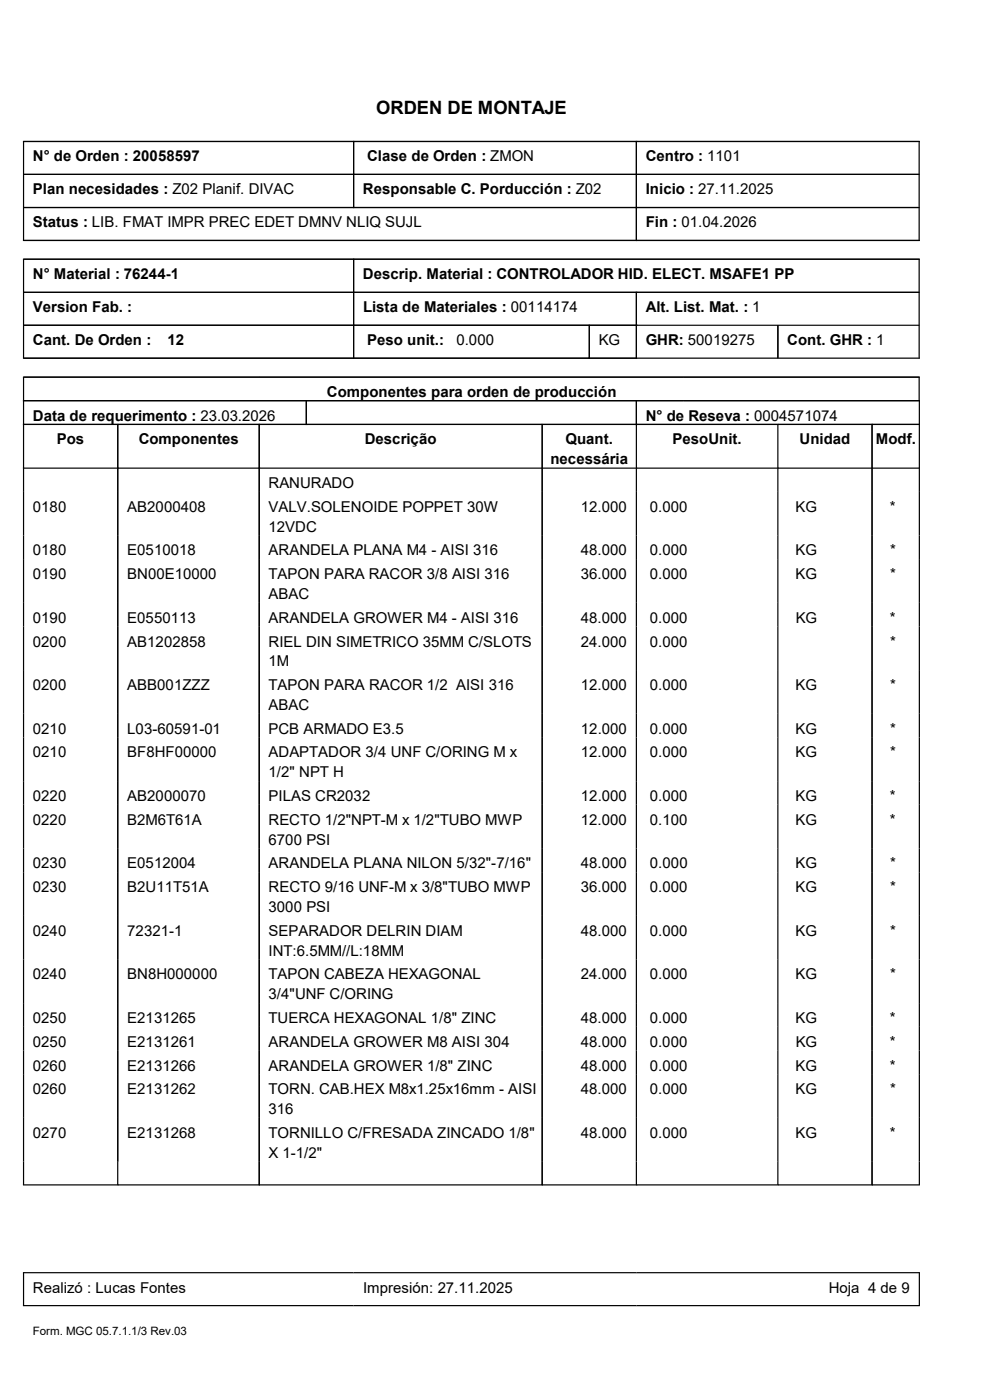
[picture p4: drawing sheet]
<svg xmlns="http://www.w3.org/2000/svg" width="210mm" height="297mm" viewBox="0 0 210 297" stroke-linecap="round" stroke-linejoin="round" font-family="sans-serif">
<defs><g id="words">
<text font-size="3.9" x="79.8" y="24.3">ORDEN DE MONTAJE</text>
<g font-size="3.2">
<text x="7" y="34.2">N° de Orden : 20058597</text>
<text x="77.9" y="34.2">Clase de Orden : ZMON</text>
<text x="137" y="34.2">Centro : 1101</text>
<text x="7" y="41.2">Plan necesidades : Z02 Planif. DIVAC</text>
<text x="77" y="41.2">Responsable C. Porducción : Z02</text>
<text x="137" y="41.2">Inicio : 27.11.2025</text>
<text x="7" y="48.3">Status : LIB. FMAT IMPR PREC EDET DMNV NLIQ SUJL</text>
<text x="137" y="48.3">Fin : 01.04.2026</text>
<text x="7" y="59.2">N° Material : 76244-1</text>
<text x="77" y="59.2">Descrip. Material : CONTROLADOR HID. ELECT. MSAFE1 PP</text>
<text x="7" y="66.3">Version Fab. :</text>
<text x="77" y="66.3">Lista de Materiales : 00114174</text>
<text x="137" y="66.3">Alt. List. Mat. : 1</text>
<text x="7" y="73.2">Cant. De Orden :</text>
<text x="35.6" y="73.2">12</text>
<text x="77.9" y="73.2">Peso unit.:</text>
<text x="96.8" y="73.2">0.000</text>
<text x="127" y="73.2">KG</text>
<text x="137" y="73.2">GHR: 50019275</text>
<text x="167" y="73.2">Cont. GHR : 1</text>
<text x="7" y="89.2">Data de requerimento : 23.03.2026</text>
<text x="69.3" y="84.2">Componentes para orden de producción</text>
<text x="137" y="89.2">N° de Reseva : 0004571074</text>
<text x="12.1" y="94.3">Pos</text>
<text x="29.4" y="94.3">Componentes</text>
<text x="77.4" y="94.3">Descrição</text>
<text x="120" y="94.3">Quant.</text>
<text x="142.7" y="94.3">PesoUnit.</text>
<text x="169.6" y="94.3">Unidad</text>
<text x="185.8" y="94.3">Modf.</text>
<text x="116.8" y="98.5">necessária</text>
<text x="57" y="103.5">RANURADO</text>
<text x="7" y="108.6">0180</text>
<text x="27" y="108.6">AB2000408</text>
<text x="57" y="108.6">VALV.SOLENOIDE POPPET 30W</text>
<text x="57" y="112.8">12VDC</text>
<text x="123.2" y="108.6">12.000</text>
<text x="137.9" y="108.6">0.000</text>
<text x="168.8" y="108.6">KG</text>
<text x="188.8" y="108.6">*</text>
<text x="7" y="117.8">0180</text>
<text x="27" y="117.8">E0510018</text>
<text x="57" y="117.8">ARANDELA PLANA M4 - AISI 316</text>
<text x="123.2" y="117.8">48.000</text>
<text x="137.8" y="117.8">0.000</text>
<text x="168.8" y="117.8">KG</text>
<text x="188.8" y="117.8">*</text>
<text x="7" y="122.9">0190</text>
<text x="27" y="122.9">BN00E10000</text>
<text x="57" y="122.9">TAPON PARA RACOR 3/8 AISI 316</text>
<text x="123.2" y="122.9">36.000</text>
<text x="137.9" y="122.9">0.000</text>
<text x="168.7" y="122.9">KG</text>
<text x="188.8" y="122.9">*</text>
<text x="57" y="127.1">ABAC</text>
<text x="7" y="132.1">0190</text>
<text x="7" y="137.2">0200</text>
<text x="27" y="132.1">E0550113</text>
<text x="27" y="137.2">AB1202858</text>
<text x="57" y="132.1">ARANDELA GROWER M4 - AISI 316</text>
<text x="57" y="137.2">RIEL DIN SIMETRICO 35MM C/SLOTS</text>
<text x="123.2" y="137.2">24.000</text>
<text x="123.2" y="132.1">48.000</text>
<text x="137.9" y="132.1">0.000</text>
<text x="137.9" y="137.2">0.000</text>
<text x="168.8" y="132.1">KG</text>
<text x="188.8" y="132.1">*</text>
<text x="188.8" y="137.2">*</text>
<text x="57" y="141.4">1M</text>
<text x="7" y="146.4">0200</text>
<text x="27" y="146.4">ABB001ZZZ</text>
<text x="57" y="146.4">TAPON PARA RACOR 1/2 AISI 316</text>
<text x="123.2" y="146.4">12.000</text>
<text x="137.9" y="146.4">0.000</text>
<text x="168.7" y="146.4">KG</text>
<text x="188.8" y="146.4">*</text>
<text x="7" y="155.7">0210</text>
<text x="27" y="155.7">L03-60591-01</text>
<text x="57" y="150.6">ABAC</text>
<text x="57" y="155.7">PCB ARMADO E3.5</text>
<text x="123.2" y="155.7">12.000</text>
<text x="137.9" y="155.7">0.000</text>
<text x="168.7" y="155.7">KG</text>
<text x="188.8" y="155.7">*</text>
<text x="7" y="160.7">0210</text>
<text x="27" y="160.7">BF8HF00000</text>
<text x="57" y="160.7">ADAPTADOR 3/4 UNF C/ORING M x</text>
<text x="123.2" y="160.7">12.000</text>
<text x="137.9" y="160.7">0.000</text>
<text x="168.7" y="160.7">KG</text>
<text x="188.8" y="160.7">*</text>
<text x="57" y="164.9">1/2&quot; NPT H</text>
<text x="7" y="170">0220</text>
<text x="27" y="170">AB2000070</text>
<text x="57" y="170">PILAS CR2032</text>
<text x="123.2" y="170">12.000</text>
<text x="137.9" y="170">0.000</text>
<text x="168.7" y="170">KG</text>
<text x="188.8" y="170">*</text>
<text x="7" y="175">0220</text>
<text x="27" y="175">B2M6T61A</text>
<text x="57" y="179.2">6700 PSI</text>
<text x="57" y="175">RECTO 1/2&quot;NPT-M x 1/2&quot;TUBO MWP</text>
<text x="123.2" y="175">12.000</text>
<text x="137.9" y="175">0.100</text>
<text x="168.8" y="175">KG</text>
<text x="188.8" y="175">*</text>
<text x="7" y="184.2">0230</text>
<text x="27" y="184.2">E0512004</text>
<text x="57" y="184.2">ARANDELA PLANA NILON 5/32&quot;-7/16&quot;</text>
<text x="123.2" y="184.2">48.000</text>
<text x="137.9" y="184.2">0.000</text>
<text x="168.8" y="184.2">KG</text>
<text x="188.8" y="184.2">*</text>
<text x="7" y="189.3">0230</text>
<text x="27" y="189.3">B2U11T51A</text>
<text x="57" y="189.3">RECTO 9/16 UNF-M x 3/8&quot;TUBO MWP</text>
<text x="123.2" y="189.3">36.000</text>
<text x="137.9" y="189.3">0.000</text>
<text x="168.7" y="189.3">KG</text>
<text x="188.8" y="189.3">*</text>
<text x="57" y="193.5">3000 PSI</text>
<text x="7" y="198.5">0240</text>
<text x="27" y="198.5">72321-1</text>
<text x="57" y="198.5">SEPARADOR DELRIN DIAM</text>
<text x="57" y="202.8">INT:6.5MM//L:18MM</text>
<text x="123.2" y="198.5">48.000</text>
<text x="137.9" y="198.5">0.000</text>
<text x="168.7" y="198.5">KG</text>
<text x="188.8" y="198.5">*</text>
<text x="7" y="207.8">0240</text>
<text x="27" y="207.8">BN8H000000</text>
<text x="57" y="207.8">TAPON CABEZA HEXAGONAL</text>
<text x="123.2" y="207.8">24.000</text>
<text x="137.9" y="207.8">0.000</text>
<text x="168.8" y="207.8">KG</text>
<text x="188.8" y="207.8">*</text>
<text x="57" y="212">3/4&quot;UNF C/ORING</text>
<text x="7" y="217">0250</text>
<text x="27" y="217">E2131265</text>
<text x="57" y="217">TUERCA HEXAGONAL 1/8&quot; ZINC</text>
<text x="123.2" y="217">48.000</text>
<text x="137.9" y="217">0.000</text>
<text x="168.8" y="217">KG</text>
<text x="188.8" y="217">*</text>
<text x="7" y="222.1">0250</text>
<text x="7" y="227.1">0260</text>
<text x="27" y="222.1">E2131261</text>
<text x="27" y="227.1">E2131266</text>
<text x="57" y="222.1">ARANDELA GROWER M8 AISI 304</text>
<text x="57" y="227.1">ARANDELA GROWER 1/8&quot; ZINC</text>
<text x="123.2" y="227.1">48.000</text>
<text x="123.2" y="222.1">48.000</text>
<text x="137.8" y="222.1">0.000</text>
<text x="137.9" y="227.1">0.000</text>
<text x="168.8" y="227.1">KG</text>
<text x="168.8" y="222.1">KG</text>
<text x="188.8" y="227.1">*</text>
<text x="188.8" y="222.1">*</text>
<text x="7" y="232.1">0260</text>
<text x="27" y="232.1">E2131262</text>
<text x="57" y="232.1">TORN. CAB.HEX M8x1.25x16mm - AISI</text>
<text x="123.2" y="232.1">48.000</text>
<text x="137.9" y="232.1">0.000</text>
<text x="168.7" y="232.1">KG</text>
<text x="188.8" y="232.1">*</text>
<text x="57" y="236.3">316</text>
<text x="7" y="241.4">0270</text>
<text x="27" y="241.4">E2131268</text>
<text x="57" y="241.4">TORNILLO C/FRESADA ZINCADO 1/8&quot;</text>
<text x="57" y="245.6">X 1-1/2&quot;</text>
<text x="123.2" y="241.4">48.000</text>
<text x="137.9" y="241.4">0.000</text>
<text x="168.8" y="241.4">KG</text>
<text x="188.8" y="241.4">*</text>
<text x="7" y="274.2">Realizó : Lucas Fontes</text>
<text x="77" y="274.2">Impresión: 27.11.2025</text>
<text x="175.8" y="274.2">Hoja 4 de 9</text>
</g>
<text font-size="2.5" x="7" y="283.2">Form. MGC 05.7.1.1/3 Rev.03</text>
</g></defs>
<g fill="none" stroke="#000" stroke-width=".25">
<path d="M4.9 30h190.3M5 37h190M5 30v21M75 30v14M135 30v21M195 30v21M4.9 51h190.3M4.9 55h190.3M5 44h190M5 55v21M75 55v21M195 55v21"/>
<path d="M4.9 76h190.3M5 62h190M5 69h190M125 69v7M135 62v14M165 69v7M4.9 80h190.3M4.9 85h190.3M4.9 90h190.3M4.9 99.3h190.3M5 80v171.4M25 90v161.4"/>
<path d="M55 90v161.4M65 85v5M115 90v161.4M135 85v166.4M165 90v161.4M185 90v161.4M195 80v171.4M4.9 251.4h190.3M4.9 270h190.3M4.9 277h190.3M5 270v7M195 270v7"/>
</g>
<use href="#words"/>
</svg>
